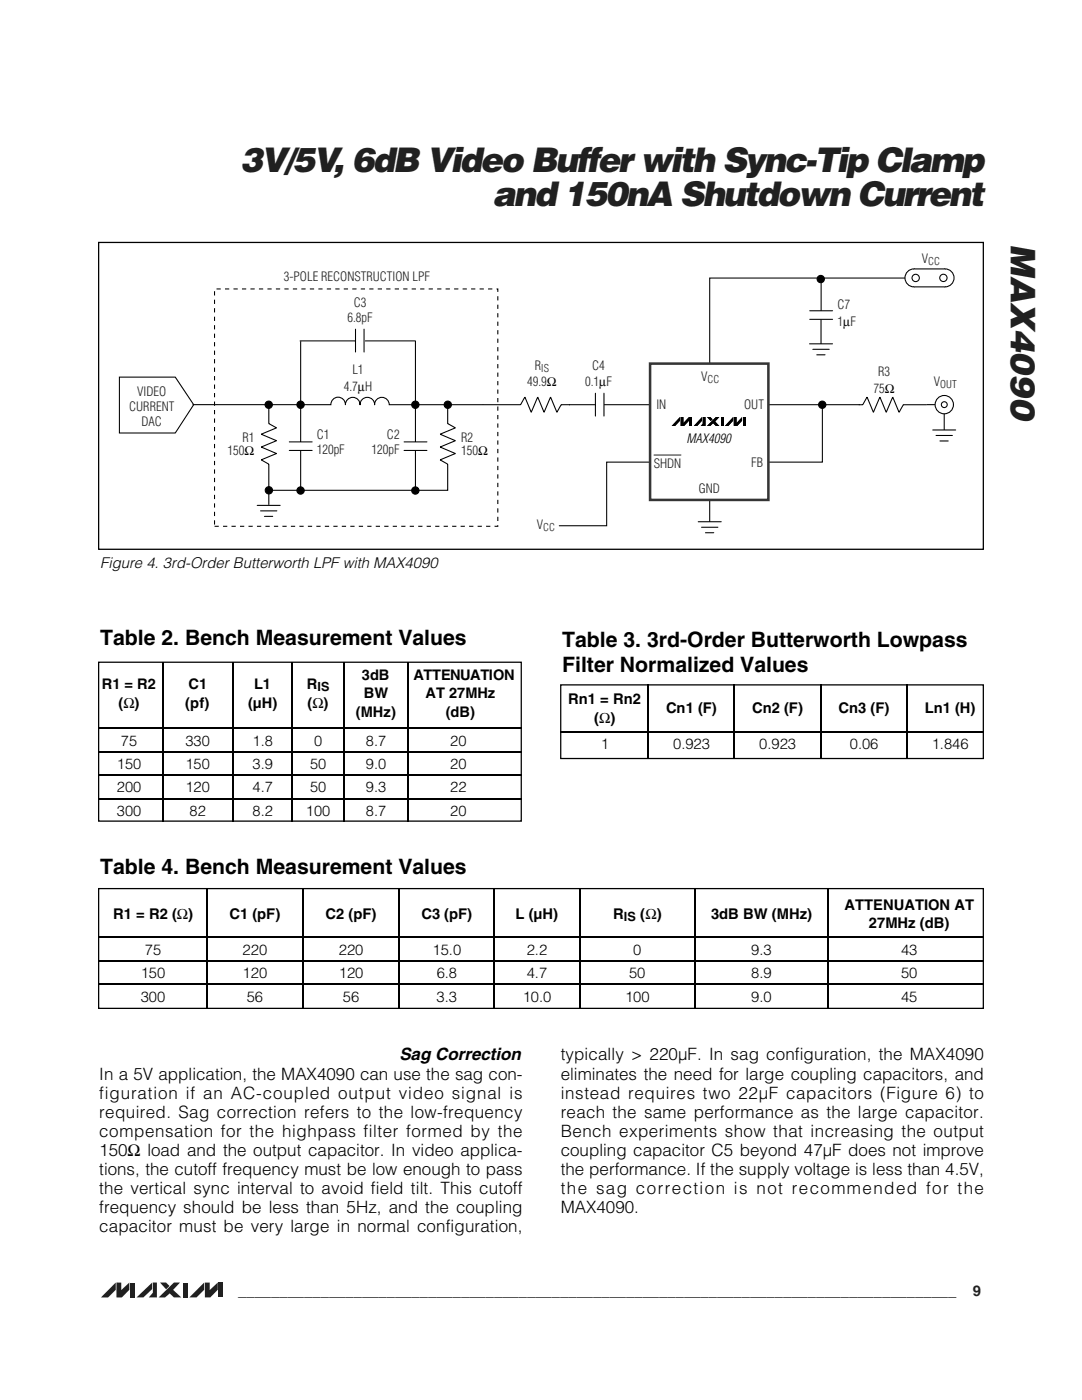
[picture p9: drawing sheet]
<svg xmlns="http://www.w3.org/2000/svg" width="216mm" height="279mm" viewBox="0 0 216 279" stroke-linecap="round" stroke-linejoin="round" font-family="sans-serif">
<defs><g id="words">
<g font-size="6.8" fill="#231f20">
<text x="47.9" y="34.3">3V/5V, 6dB Video Buffer with Sync-Tip Clamp</text>
<text x="98.3" y="41">and 150nA Shutdown Current</text>
<text x="201.7" y="48.7" transform="rotate(90 201.7 48.7)">MAX4090</text>
</g>
<g font-size="4.2">
<text x="20" y="128.7">Table 2. Bench Measurement Values</text>
<text x="112.2" y="129">Table 3. 3rd-Order Butterworth Lowpass</text>
<text x="112.2" y="134.1">Filter Normalized Values</text>
<text x="20" y="174.3">Table 4. Bench Measurement Values</text>
</g>
<g font-size="3.4">
<text x="19.8" y="215.4">In a 5V application, the MAX4090 can use the sag con-</text>
<text x="79.7" y="211.6">Sag Correction</text>
<text x="111.9" y="211.6">typically &gt; 220µF. In sag configuration, the MAX4090</text>
<text x="111.9" y="215.4">eliminates the need for large coupling capacitors, and</text>
<text x="19.8" y="219.2">figuration if an AC-coupled output video signal is</text>
<text x="111.9" y="219.3">instead requires two 22µF capacitors (Figure 6) to</text>
<text x="19.8" y="223.1">required. Sag correction refers to the low-frequency</text>
<text x="19.8" y="226.9">compensation for the highpass filter formed by the</text>
<text x="111.9" y="223.1">reach the same performance as the large capacitor.</text>
<text x="111.9" y="226.9">Bench experiments show that increasing the output</text>
<text x="19.8" y="230.7">150Ω load and the output capacitor. In video applica-</text>
<text x="111.9" y="230.7">coupling capacitor C5 beyond 47µF does not improve</text>
<text x="19.8" y="234.5">tions, the cutoff frequency must be low enough to pass</text>
<text x="19.8" y="238.3">the vertical sync interval to avoid field tilt. This cutoff</text>
<text x="111.9" y="234.5">the performance. If the supply voltage is less than 4.5V,</text>
<text x="111.9" y="238.3">the sag correction is not recommended for the</text>
<text x="19.8" y="242.1">frequency should be less than 5Hz, and the coupling</text>
<text x="19.8" y="245.9">capacitor must be very large in normal configuration,</text>
<text x="111.9" y="242.1">MAX4090.</text>
</g>
<text font-size="3" x="20" y="113.3">Figure 4. 3rd-Order Butterworth LPF with MAX4090</text>
<g font-size="3" fill="#231f20">
<text x="47.5" y="258.7">_______________________________________________________________________________________</text>
<text x="194.1" y="258.7">9</text>
</g>
<g font-size="2.9">
<text x="20.3" y="137.5">R1 = R2</text>
<text x="37.6" y="137.5">C1</text>
<text x="50.7" y="137.5">L1</text>
<text x="61.3" y="137.5">R</text>
<text x="72.2" y="135.6">3dB</text>
<text x="82.5" y="135.6">AT TENU ATION</text>
<text x="23.6" y="141.3">(Ω)</text>
<text x="36.9" y="141.3">(p f)</text>
<text x="49.5" y="141.3">(µH)</text>
<text x="61.4" y="141.3">(Ω)</text>
<text x="71" y="143.2">(MHz)</text>
<text x="72.6" y="139.3">BW</text>
<text x="84.9" y="139.3">AT 27MHz</text>
<text x="89" y="143.2">(dB)</text>
<text x="113.4" y="140.5">Rn1 = Rn2</text>
<text x="132.9" y="142.4">Cn1 (F)</text>
<text x="150.1" y="142.4">Cn2 (F)</text>
<text x="167.3" y="142.4">Cn3 (F)</text>
<text x="184.5" y="142.4">Ln1 (H)</text>
<text x="24.1" y="148.8">75</text>
<text x="37" y="148.8">330</text>
<text x="50.4" y="148.8">1.8</text>
<text x="62.7" y="148.8">0</text>
<text x="73" y="148.8">8.7</text>
<text x="89.8" y="148.8">20</text>
<text x="118.6" y="144.3">(Ω)</text>
<text x="119.9" y="149.6">1</text>
<text x="134.3" y="149.6">0.923</text>
<text x="151.5" y="149.6">0.923</text>
<text x="169.6" y="149.6">0.06</text>
<text x="185.9" y="149.6">1.846</text>
<text x="23.3" y="153.5">150</text>
<text x="37" y="153.5">150</text>
<text x="50.4" y="153.5">3.9</text>
<text x="61.9" y="153.5">50</text>
<text x="73" y="153.5">9.0</text>
<text x="89.8" y="153.5">20</text>
<text x="23.3" y="158.2">200</text>
<text x="37" y="158.2">120</text>
<text x="50.4" y="158.2">4.7</text>
<text x="61.9" y="158.2">50</text>
<text x="73" y="158.2">9.3</text>
<text x="89.8" y="158.2">22</text>
<text x="23.3" y="162.9">300</text>
<text x="37.8" y="162.9">82</text>
<text x="50.4" y="162.9">8.2</text>
<text x="61.1" y="162.9">100</text>
<text x="73" y="162.9">8.7</text>
<text x="89.8" y="162.9">20</text>
<text x="22.6" y="183.4">R1 = R2 (Ω)</text>
<text x="45.8" y="183.4">C1 (pF)</text>
<text x="65" y="183.4">C2 (pF)</text>
<text x="84.1" y="183.4">C3 (pF)</text>
<text x="102.9" y="183.4">L (µH)</text>
<text x="122.4" y="183.4">R</text>
<text x="127.8" y="183.4">(Ω)</text>
<text x="141.9" y="183.4">3dB BW (MHz)</text>
<text x="168.5" y="181.5">ATTENUATION AT</text>
<text x="173.4" y="185.3">27MHz (dB)</text>
<text x="28.9" y="190.6">75</text>
<text x="48.4" y="190.6">220</text>
<text x="67.6" y="190.6">220</text>
<text x="86.3" y="190.6">15.0</text>
<text x="105.1" y="190.6">2.2</text>
<text x="126.3" y="190.6">0</text>
<text x="149.9" y="190.6">9.3</text>
<text x="179.8" y="190.6">43</text>
<text x="28.1" y="195.3">150</text>
<text x="48.4" y="195.3">120</text>
<text x="67.6" y="195.3">120</text>
<text x="87.1" y="195.3">6.8</text>
<text x="105.1" y="195.3">4.7</text>
<text x="125.5" y="195.3">50</text>
<text x="149.9" y="195.3">8.9</text>
<text x="179.8" y="195.3">50</text>
<text x="28.1" y="200">300</text>
<text x="49.2" y="200">56</text>
<text x="68.4" y="200">56</text>
<text x="87.1" y="200">3.3</text>
<text x="104.3" y="200">10.0</text>
<text x="124.7" y="200">100</text>
<text x="149.9" y="200">9.0</text>
<text x="179.8" y="200">45</text>
</g>
<text font-size="2.6" x="137" y="88.5">MAX4090</text>
<g font-size="2.5" fill="#231f20">
<text x="184" y="52.5">V</text>
<text x="56.6" y="56.1">3-POLE RECONSTRUCTION LPF</text>
<text x="69.3" y="64.3">6.8pF</text>
<text x="70.6" y="61.3">C3</text>
<text x="167.1" y="61.7">C7</text>
<text x="167.1" y="65">1µF</text>
<text x="68.6" y="77.9">4.7µH</text>
<text x="70.3" y="74.7">L1</text>
<text x="105.2" y="77.1">49.9Ω</text>
<text x="106.7" y="73.8">R</text>
<text x="116.7" y="77">0.1µF</text>
<text x="118.2" y="73.8">C4</text>
<text x="139.9" y="76.1">V</text>
<text x="175.2" y="75.1">R3</text>
<text x="186.4" y="77.1">V</text>
<text x="25.8" y="82">CURRENT</text>
<text x="27.4" y="79">VIDEO</text>
<text x="131" y="81.6">IN</text>
<text x="148.5" y="81.6">OUT</text>
<text x="174.3" y="78.4">75Ω</text>
<text x="28.2" y="85">DAC</text>
<text x="48.4" y="88.3">R1</text>
<text x="63.2" y="87.7">C1</text>
<text x="77.2" y="87.7">C2</text>
<text x="92" y="88.3">R2</text>
<text x="45.4" y="90.8">150Ω</text>
<text x="63.2" y="90.7">120pF</text>
<text x="74.1" y="90.7">120pF</text>
<text x="92" y="90.8">150Ω</text>
<text x="130.4" y="93.3">SHDN</text>
<text x="149.9" y="93.2">FB</text>
<text x="139.4" y="98.5">GND</text>
<text x="107.1" y="105.6">V</text>
</g>
<g font-size="2.5">
<text x="63.4" y="137.9">IS</text>
<text x="124.5" y="183.8">IS</text>
</g>
<g font-size="2.1" fill="#231f20">
<text x="185.2" y="53">CC</text>
<text x="108" y="74.2">IS</text>
<text x="141.2" y="76.5">CC</text>
<text x="187.6" y="77.5">OUT</text>
<text x="108.4" y="106">CC</text>
</g>
</g></defs>
<g fill="#231f20">
<path d="M27.3 258.9l3.1-2.9v1.3l-1.8 1.6z"/>
<path d="M30.5 256h.8v2.9h-1.6l.8-.9z"/>
<path d="M31.9 256h1.2l.7 .6-.7 .7z"/>
<path d="M31.7 258.9l3-2.9h1.2l-1.4 1.4 1.7 1.5h-1.5l-.8-.8-1 .8z"/>
<path d="M23.1 256v1.4l-1.5 1.5h-1.5z"/>
<path d="M23.2 256h1v1.5l1.6-1.5v1.4l-1.5 1.5h-1.1z"/>
<path d="M26 256h.9v2.9h-.9z"/>
<path d="M36.5 256h1v2.9h-1z"/>
<path d="M40.7 256v1.4l-1.5 1.5h-1.4z"/>
<path d="M40.9 256h.9v1.5l1.7-1.5v1.4l-1.5 1.5h-1.1z"/>
<path d="M43.6 256h1v2.9h-1z"/>
</g>
<path d="M19.7 132.2h84.3v31.7h-84.3z" fill="#fff"/>
<g fill="none" stroke="#000" stroke-width=".2">
<path d="M32.5 132.1v13.2M46.5 132.1v13.2M58.3 132.1v13.2M68.7 132.1v13.2M81.4 132.1v13.2M19.6 145.4h84.5M19.6 150h84.5M19.6 154.7h84.5M19.6 159.4h84.5M32.5 145.5v4.4M32.5 150.1v4.4M32.5 154.8v4.5"/>
<path d="M32.5 159.5v4.4M46.5 145.5v4.4M46.5 150.1v4.4M46.5 154.8v4.5M46.5 159.5v4.4M58.3 145.5v4.4M58.3 150.1v4.4M58.3 154.8v4.5M58.3 159.5v4.4M68.7 145.5v4.4M68.7 150.1v4.4M68.7 154.8v4.5"/>
<path d="M68.7 159.5v4.4M81.4 145.5v4.4M81.4 150.1v4.4M81.4 154.8v4.5M81.4 159.5v4.4"/>
</g>
<path d="M19.7 132.2h84.3v31.7h-84.3z" fill="none" stroke="#000" stroke-width=".25"/>
<g fill="#fff">
<path d="M19.6 125.3h84.5v6.1h-84.5z"/>
<path d="M111.9 136.7h84.3v14.7h-84.3z"/>
</g>
<path d="M129.3 136.6v9.3M146.5 136.6v9.3M163.8 136.6v9.3M180.9 136.6v9.3M111.9 146h84.4M129.3 146.1v4.5M146.5 146.1v4.5M163.8 146.1v4.5M180.9 146.1v4.5" fill="none" stroke="#000" stroke-width=".2"/>
<path d="M129.2 150.7h.2v.7h-.2zM146.4 150.7h.2v.7h-.2zM163.7 150.7h.2v.7h-.2zM180.8 150.7h.3v.7h-.3z" fill="#000"/>
<path d="M111.9 136.7h84.3v14.7h-84.3z" fill="none" stroke="#000" stroke-width=".25"/>
<g fill="#fff">
<path d="M111.8 125.6h84.5v10.6h-84.5z"/>
<path d="M19.7 48.4h176.5v61.2h-176.5z"/>
</g>
<g fill="none" stroke="#000" stroke-width=".21">
<path d="M163.8 55.5v6.5M180.7 55.5h-39.1v48.7M118.8 78.5v4.5M120.5 78.5v4.5M161.5 68.6h4.6M161.6 62h4.5M161.6 63.7h4.5M162.2 69.7h3.3M163 70.8h1.6M163.8 63.8v4.8M68.9 80.7a1.45 1.45 0 0 0-1.4-1.4 1.45 1.45 0 0 0-1.5 1.5h-27.5M68.9 80.8a1.47 1.47 0 0 1 1.5-1.5 1.47 1.47 0 0 1 1.5 1.5 1.45 1.45 0 0 1 1.4-1.5 1.45 1.45 0 0 1 1.5 1.5"/>
<path d="M74.7 80.8a1.47 1.47 0 0 1 1.5-1.5 1.47 1.47 0 0 1 1.5 1.5h26.2M89.3 92.6v5.3h-35.5M89.3 80.8v3.8l1.6 .8-3.1 1.3 3.1 1.2-3.1 1.3 3.1 1.3-3.1 1.3 1.5 .8M103.9 80.8l.8-1.6 1.3 3.1 1.3-3.1 1.3 3.1 1.3-3.1 1.2 3.1 .9-1.5M118.8 80.8h-6.8M120.5 80.8h51.7M172.2 80.8l.8-1.6 1.3 3.1 1.3-3.1 1.2 3.1 1.3-3.1 1.3 3.1 .8-1.5h4.7M139.3 104.1h4.6M140 105.2h3.2M140.8 106.3h1.6"/>
</g>
<path d="M181.1 54.2l.8-.5h.5h6.2a1.79 1.79 0 0 1 1.8 1.8 1.79 1.79 0 0 1-1.8 1.8h-6.2a1.79 1.79 0 0 1-1.7-1.2 1.79 1.79 0 0 1 .4-1.9z" fill="#fff"/>
<path d="M181.1 54.2l.8-.5h.5h6.2a1.79 1.79 0 0 1 1.8 1.8 1.79 1.79 0 0 1-1.8 1.8h-6.2a1.79 1.79 0 0 1-1.7-1.2 1.79 1.79 0 0 1 .4-1.9z" fill="none" stroke="#000" stroke-width=".21"/>
<circle cx="182.7" cy="55.5" r=".73" fill="#fff"/>
<circle cx="182.7" cy="55.5" r=".73" fill="none" stroke="#000" stroke-width=".21"/>
<circle cx="188.2" cy="55.5" r=".73" fill="#fff"/>
<circle cx="188.2" cy="55.5" r=".73" fill="none" stroke="#000" stroke-width=".21"/>
<circle cx="188.4" cy="80.8" r=".58" fill="#fff"/>
<g fill="none" stroke="#000" stroke-width=".21">
<path d="M164.1 80.9v11.3h-43v12.7h-9.5M184.9 80.8h1.7M186.1 85.8h4.6M186.8 86.9h3.2M187.6 88h1.6M188.4 82.6v3.2"/>
<circle cx="188.4" cy="80.8" r="1.83"/>
<circle cx="188.4" cy="80.8" r=".58"/>
</g>
<path d="M129.7 72.6h23.6v27.2h-23.6z" fill="#fff"/>
<path d="M129.7 72.6h23.6v27.2h-23.6z" fill="none" stroke="#363639" stroke-width=".51"/>
<path d="M42.8 57.7h56.5v47.3h-56.5z" fill="none" stroke="#000" stroke-width=".21" stroke-dasharray=".8 .8 .8 .8 .8 .8" stroke-linecap="butt"/>
<g fill="none" stroke="#000" stroke-width=".21">
<path d="M23.8 75.3h11.2l3.6 5.5-3.6 5.6h-11.2zM59.8 68h11.1M60 68.1v20.1M70.9 65.7v4.6M72.6 65.7v4.6M72.9 68h10M82.9 68v20.2M53.6 80.8v3.8l1.6 .8-3.1 1.3 3.1 1.2-3.1 1.3 3.1 1.3-3.1 1.3 1.5 .8M53.6 92.6v8.2M57.7 88.2h4.6M57.7 89.9h4.6M60 89.9v7.9"/>
<path d="M80.6 88.2h4.6M80.6 89.9h4.6M82.9 89.9v7.9M51.3 100.9h4.6M52 102h3.3M52.8 103.1h1.6"/>
<circle cx="163.8" cy="55.7" r=".73"/>
<circle cx="53.6" cy="80.8" r=".73"/>
<circle cx="53.7" cy="97.9" r=".73"/>
<circle cx="60" cy="80.8" r=".73"/>
<circle cx="60" cy="97.9" r=".73"/>
<circle cx="82.9" cy="80.8" r=".73"/>
<circle cx="82.9" cy="97.9" r=".73"/>
<circle cx="89.3" cy="80.8" r=".73"/>
<circle cx="164.1" cy="80.8" r=".73"/>
</g>
<g fill="#000">
<path d="M135.7 83.2v.8l-1 1h-.7zM135.8 83.2h.6v1.2l1.1-1.2v.8l-1 1h-.7zM137.6 83.2h.6v1.8h-.6zM140.1 83.2v.8l-1 1h-.7zM140.2 83.2h.6v1.8h-1l.4-.4zM142.8 83.2h.7l-.8 .9 .8 .9h-.7l-.5-.5-.6 .5h-.6zM141.1 83.2h.6l.5 .5-.4 .3zM143.8 83.2h.6v1.8h-.6zM146.3 83.2v.8l-1 1h-.7zM146.4 83.2h.6v1.2l1.1-1.2v.8l-1 1h-.7zM148.2 83.2h.6v1.8h-.6z"/>
<circle cx="163.8" cy="55.7" r=".73"/>
<circle cx="53.6" cy="80.8" r=".73"/>
<circle cx="53.7" cy="97.9" r=".73"/>
<circle cx="60" cy="80.8" r=".73"/>
<circle cx="60" cy="97.9" r=".73"/>
<circle cx="82.9" cy="80.8" r=".73"/>
<circle cx="82.9" cy="97.9" r=".73"/>
<circle cx="89.3" cy="80.8" r=".73"/>
<circle cx="164.1" cy="80.8" r=".73"/>
</g>
<path d="M130.4 90.8h5.5" fill="none" stroke="#231f20" stroke-width=".2"/>
<path d="M19.7 48.4h176.5v61.2h-176.5z" fill="none" stroke="#000" stroke-width=".25"/>
<g fill="#fff">
<path d="M19.6 110.8h176.7v5.9h-176.7z"/>
<path d="M19.7 177.3h176.5v23.9h-176.5z"/>
</g>
<g fill="#000">
<path d="M41.2 177.3h.2v.2h-.2zM60.4 177.3h.2v.2h-.2zM79.5 177.3h.2v.2h-.2zM98.5 177.3h.2v.2h-.2zM115.7 177.3h.2v.2h-.2zM138.5 177.3h.2v.2h-.2zM165.2 177.3h.2v.2h-.2zM41.2 201.1h.2v.2h-.2zM60.4 201.1h.2v.2h-.2zM79.5 201.1h.2v.2h-.2zM98.5 201.1h.2v.2h-.2zM115.7 201.1h.2v.2h-.2z"/>
<path d="M138.5 201.1h.2v.2h-.2zM165.2 201.1h.2v.2h-.2z"/>
</g>
<g fill="none" stroke="#000" stroke-width=".2">
<path d="M41.3 177.5v9.4M60.5 177.5v9.4M79.6 177.5v9.4M98.6 177.5v9.4M115.8 177.5v9.4M138.6 177.5v9.4M165.3 177.5v9.4M19.7 187h176.6M19.7 191.8h176.6M19.7 196.5h176.6M41.3 187.1v4.5M41.3 191.9v4.5"/>
<path d="M41.3 196.6v4.4M60.5 187.1v4.5M60.5 191.9v4.5M60.5 196.6v4.4M79.6 187.1v4.5M79.6 191.9v4.5M79.6 196.6v4.4M98.6 187.1v4.5M98.6 191.9v4.5M98.6 196.6v4.4M115.8 187.1v4.5M115.8 191.9v4.5"/>
<path d="M115.8 196.6v4.4M138.6 187.1v4.5M138.6 191.9v4.5M138.6 196.6v4.4M165.3 187.1v4.5M165.3 191.9v4.5M165.3 196.6v4.4"/>
</g>
<path d="M19.7 177.3h176.5v23.9h-176.5z" fill="none" stroke="#000" stroke-width=".25"/>
<path d="M19.6 170.9h176.7v6.1h-176.7z" fill="#fff"/>
<use href="#words"/>
</svg>
